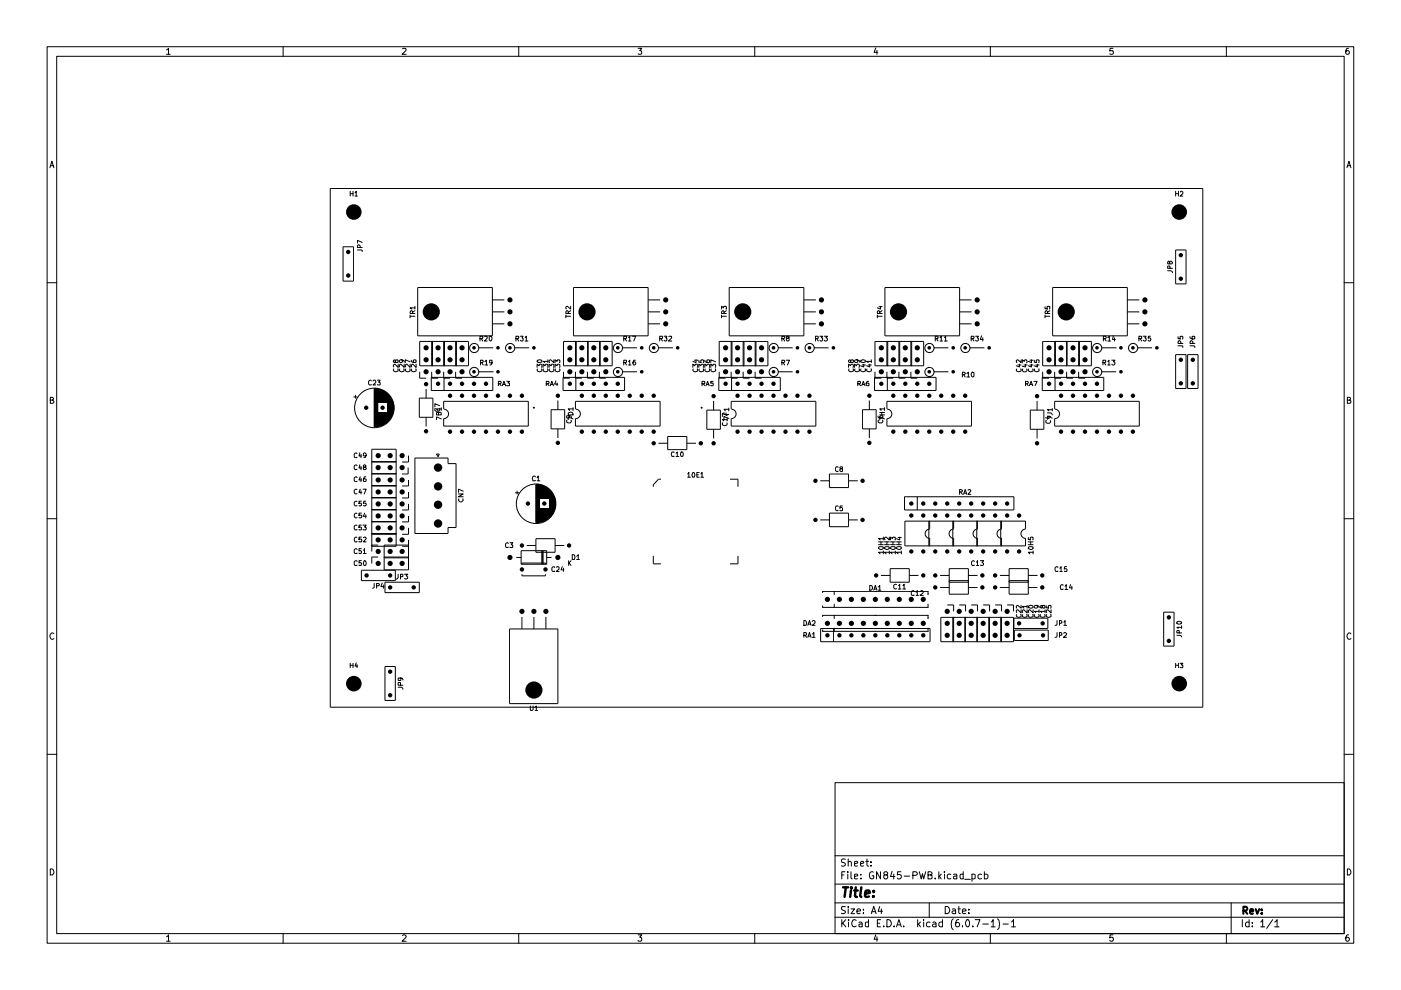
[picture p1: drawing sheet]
<svg xmlns="http://www.w3.org/2000/svg" width="297mm" height="210mm" viewBox="0 0 297 210" stroke-linecap="round" stroke-linejoin="round" font-family="sans-serif">
<g fill="none" stroke="#000" stroke-width=".21">
<path d="M10 9.9h277v190.1h-277zM12 11.9h273v186.1h-273zM35.3 10.6l.4-.4v1.3M35.3 11.5h.8M60 9.9v2M85.3 10.3l.6-.1 .2 .4-.8 .9h.8M110 9.9v2M135.3 10.2h.8l-.5 .6h.4v.6h-.7M160 9.9v2M185.7 10.2l-.4 .9h.8M185.9 10.7v.8M210 9.9v2"/>
<path d="M236 10.2h-.6l-.1 .6h.7a.48 .48 0 0 1 0 .6 .48 .48 0 0 1-.7 0M260 9.9v2M285.9 10.2l-.4 .1-.2 1 .3 .2 .4-.1 .1-.4-.2-.2h-.5l-.1 .2M10.6 35.6l.4-1.4 .4 1.4M10.7 35.1h.6M70 40h185v109.9h-185zM285.6 35.6l.4-1.4 .4 1.4M285.7 35.1h.6M10 59.9h2M72.7 52.3h2.2v7.3h-2.2zM74.3 40.6v1M74.3 41.1h.5"/>
<path d="M74.8 40.6v1M75.3 40.9l.2-.3v1M75.3 41.6h.5M75.8 53h.8l.2 .1v.2M76.4 52.5v-.3l-.3-.3-.2 .1-.1 .5h1M76.8 51.4l-1-.4v.6M247.6 57.4h.6l.4 .4M248 55.6l.2-.2 .4 .2-.2 .4h-.3l-.3-.6-.2 .1v.5h.3l.1-.2M248.1 56.9l-.1-.5-.4 .1v.4h1M249.3 40.6v1M249.3 53h2.2v7.2h-2.2zM249.3 41.1h.6"/>
<path d="M249.9 40.6v1M250.3 40.7l.1-.1h.2l.2 .1v.4l-.6 .5h.6M285 59.9h2M83.5 78.2a.52 .52 0 0 0 .3 .6 .52 .52 0 0 0 .6-.1l-.1-.5M83.8 76.5l.3-.2 .3 .1v.4l-.2 .1-.3-.1-.1-.4-.1-.1-.3 .2 .1 .3 .2 .1 .1-.2M84.4 77.2v.7l-.7-.7-.3 .3 .1 .3M84.8 78.2a.52 .52 0 0 0 .2 .6 .52 .52 0 0 0 .7-.1l-.1-.5M85.1 76.3l.2 .2v.2l-.2 .2-.3-.1-.1-.3 .2-.2 .8 .2v.3M85.7 77.2v.7l-.7-.7-.3 .3 .1 .3M86 78.2a.52 .52 0 0 0 .3 .6 .52 .52 0 0 0 .7-.1l-.1-.5M87 77.2v.7l-.7-.7-.4 .3 .1 .3M87 76.7l-1.1-.4v.6"/>
<path d="M87 67.1h1M87 66.8v.6M87.2 76.4v.2a.82 .82 0 0 0 1 .2v-.4l-.4-.1-.2 .1v.4l.2 .1M87.3 78.2a.52 .52 0 0 0 .3 .6 .52 .52 0 0 0 .6-.1l-.1-.5M87.5 66.5v-.5l-.2-.1-.3 .1v.5h1M88 65.3h-1l.3 .2M88 64.9v.6M88 65.9l-.5 .3M88.2 77.2v.7l-.7-.7-.3 .3 .1 .3M88.6 61h15.8v10.2h-15.8zM89 72.4h10.3v5.2h-10.3zM89 78.8v1.4h1.3"/>
<path d="M91.5 78.8v1.4h1.4M91.5 72.4v5.2M91.7 72.4v5.2M94.1 78.8v1.4h1.3M94.1 72.4v5.2M94.2 72.4v5.2M96.6 78.8v1.4h1.4M96.6 72.4v5.2M96.8 72.4v5.2M101.4 73.7h3.2M101.4 78.8h3.2M101.8 71.8l.6-.1v-.3l-.6-.1v1"/>
<path d="M101.9 76.9h.4l.1-.2v-.3h-.5v1M102 71.8l.4 .5M102.1 76.9l.3 .5M102.8 76.6l.3-.2v1M102.8 71.4l.4-.1 .1 .4-.6 .6h.6M102.8 77.4h.6M103.7 71.5l.2-.2a.52 .52 0 0 1 .4 .5 .52 .52 0 0 1-.3 .5l-.3-.2zM104.3 76.8l-.1 .2h-.3l-.1-.5h.5v.6l-.4 .3M104.4 68.7h2.5M104.4 66.1h2.5M104.4 63.6h2.5M109.1 73.7h3.1"/>
<path d="M109.4 71.8l.6-.1v-.3l-.6-.1v1M109.6 71.8l.4 .5M110.3 71.3h.6l-.2 .3 .2 .1v.4l-.2 .2-.4-.2M111.3 71.5l.3-.2v1M111.3 72.3h.6M113.9 77.9v-.7l.4 .4 .2-.4h.2l.2 .2-.1 .5M114 78.2a.52 .52 0 0 0 .3 .6 .52 .52 0 0 0 .6-.1l-.1-.5M114 76.4l.6-.1 .3 .2a.53 .53 0 0 1-.5 .4 .53 .53 0 0 1-.5-.4zM115.1 77.9v-.7l.5 .4 .1-.4h.3l.2 .2-.1 .5M115.2 78.2a.52 .52 0 0 0 .3 .6 .52 .52 0 0 0 .7-.1l-.1-.5M116.2 76.6h-1.1l.4 .3M116.2 76.3v.6"/>
<path d="M116.4 77.9v-.7l.4 .4 .2-.4h.3l.1 .2-.1 .5M116.5 78.2a.52 .52 0 0 0 .3 .6 .52 .52 0 0 0 .6-.1l-.1-.5M117.4 76.3v.6l-.6-.6-.4 .2 .1 .4M117.7 77.9v-.7l.4 .4 .2-.4h.2l.2 .2-.1 .5M117.7 76.9v-.6l.4 .3v-.2l.2-.1 .4 .1-.1 .5M117.8 78.2a.52 .52 0 0 0 .3 .6 .52 .52 0 0 0 .6-.1l-.1-.5M119.5 72.4h10.3v5.2h-10.3zM119.5 78.8v1.4h1.3M120 67.1h1M120 66.8v.6M120.5 66.5v-.5l-.2-.1-.2 .1-.1 .5h1M121 64.9v.6l-.7-.6-.3 .2 .1 .4"/>
<path d="M121 65.9l-.5 .3M121.6 61h15.8v10.2h-15.8zM122 78.8v1.4h1.4M122 72.4v5.2M122.2 72.4v5.2M124.5 78.8v1.4h1.4M124.5 72.4v5.2M124.7 72.4v5.2M127.1 78.8v1.4h1.3M127.1 72.4v5.2M127.3 72.4v5.2M131.9 73.7h3.1"/>
<path d="M131.9 78.8h3.1M132.2 71.8l.6-.1v-.3l-.6-.1v1M132.2 76.9l.6-.1v-.3l-.6-.1v1M132.5 71.8l.3 .5M132.5 76.9l.3 .5M133.3 71.5l.2-.2v1M133.3 76.6l.2-.2v1M133.3 72.3h.5M133.3 77.4h.5M134.1 71.3h.7l-.4 1M134.7 76.4h-.3l-.2 .4 .1 .5a.32 .32 0 0 0 .4 0 .32 .32 0 0 0 0-.5 .32 .32 0 0 0-.4 0l-.1 .2M137.4 68.7h2.6"/>
<path d="M137.4 66.1h2.6M137.4 63.6h2.6M139.5 73.7h3.2M139.9 71.8l.6-.1v-.3l-.6-.1v1M140.1 71.8l.4 .5M140.8 71.3h.6l-.3 .3 .3 .1v.4l-.2 .2-.4-.2M141.8 71.4l.5-.1 .1 .2-.7 .8h.7M146.9 77.9v-.7l.4 .4 .2-.4h.2l.2 .2-.1 .5M147 78.2a.52 .52 0 0 0 .3 .6 .52 .52 0 0 0 .6-.1l-.1-.5M147.2 76.4h.7M147.6 76.3v.6l-.7-.3M148.2 77.9v-.7l.4 .4 .2-.4h.2l.2 .2-.1 .5"/>
<path d="M148.2 76.4v.4l.5 .1-.1-.5h.6l-.1 .5M148.3 78.2a.52 .52 0 0 0 .2 .6 .52 .52 0 0 0 .7-.1l-.1-.5M149.4 77.9v-.7l.5 .4 .1-.4h.3l.2 .2-.1 .5M149.4 76.4v.2a.82 .82 0 0 0 1.1 .2v-.4l-.5-.1-.1 .1v.4l.1 .1M149.5 78.2a.52 .52 0 0 0 .3 .6 .52 .52 0 0 0 .7-.1l-.1-.5M150.7 77.9v-.7l.4 .4 .2-.4h.3l.1 .2-.1 .5M150.8 78.2a.52 .52 0 0 0 .3 .6 .52 .52 0 0 0 .6-.1l-.1-.5M151.7 76.7l-1-.4v.6M152.5 72.4h10.3v5.2h-10.3zM152.5 78.8v1.4h1.3M153 65.5v-.6l.4 .4v-.3l.2-.1 .4 .1-.1 .5M153 66.8v.6"/>
<path d="M153 67.1h1M153.5 66.5v-.5l-.2-.1-.2 .1-.1 .5h1M154 65.9l-.5 .3M154.6 61h15.8v10.2h-15.8zM155 78.8v1.4h1.4M155 72.4v5.2M155.2 72.4v5.2M157.6 78.8v1.4h1.3M157.6 72.4v5.2M157.7 72.4v5.2M160.1 78.8v1.4h1.4M160.1 72.4v5.2"/>
<path d="M160.3 72.4v5.2M164.9 73.7h3.2M164.9 78.8h3.2M165.8 76.9h.4l.2-.2-.1-.3h-.5v1M165.8 71.8h.4l.2-.2-.1-.3h-.5v1M166 76.9l.4 .5M166 71.8l.4 .5M166.7 76.4h.7l-.4 1M167 71.7l-.3-.2 .1-.2h.4l.1 .3-.5 .1-.1 .2 .3 .4 .3-.2v-.3l-.2-.1M170.4 68.7h2.6M170.4 66.1h2.6M170.4 63.6h2.6"/>
<path d="M172.6 73.7h3.1M172.9 71.8l.6-.1v-.3l-.6-.1v1M173.1 71.8l.4 .5M173.8 71.3h.6l-.2 .3 .2 .1v.4l-.2 .2-.4-.2M174.8 71.3h.6l-.3 .3 .3 .3-.1 .3-.4 .1-.1-.2M179.9 77.9v-.7l.4 .4 .2-.4h.3l.1 .2-.1 .5M180 78.2a.52 .52 0 0 0 .3 .6 .52 .52 0 0 0 .6-.1l-.1-.5M180.3 76.5l.3-.2 .3 .1v.4l-.1 .1-.5-.2v-.3l-.1-.1-.3 .2 .1 .3 .2 .1 .1-.2M181.2 77.9v-.7l.4 .4 .2-.4h.2l.2 .2-.1 .5M181.3 78.2a.52 .52 0 0 0 .3 .6 .52 .52 0 0 0 .6-.1l-.1-.5M181.6 76.3l.3 .2v.2l-.3 .2-.3-.1-.1-.3 .2-.2 .8 .2v.3M182.5 78.2a.52 .52 0 0 0 .3 .6 .52 .52 0 0 0 .7-.1l-.1-.5"/>
<path d="M182.5 76.4l.6-.1 .4 .2a.53 .53 0 0 1-.5 .4 .53 .53 0 0 1-.5-.4zM182.8 77.4h.7M183.1 77.2v.6l-.6-.2M183.8 78.2a.52 .52 0 0 0 .3 .6 .52 .52 0 0 0 .6-.1v-.5M184.1 77.4h.6M184.4 77.2v.6l-.7-.2M184.7 76.6h-1l.4 .3M184.7 76.3v.6M185.5 72.4h10.3v5.2h-10.3zM185.5 78.8v1.4h1.4M186 67.1h1M186 66.8v.6"/>
<path d="M186.4 65h.6M186.5 66.5v-.5l-.1-.1-.3 .1-.1 .5h1M186.7 64.9v.6l-.7-.2M187 65.9l-.5 .3M187.6 61h15.9v10.2h-15.9zM188 78.8v1.4h1.4M188 72.4v5.2M188.2 72.4v5.2M190.6 78.8v1.4h1.3M190.6 72.4v5.2M190.8 72.4v5.2M193.1 78.8v1.4h1.4"/>
<path d="M193.1 72.4v5.2M193.3 72.4v5.2M198 73.7h3.1M198 78.8h3.1M198.3 71.8l.6-.1v-.3l-.6-.1v1M198.5 71.8l.4 .5M199.3 71.5l.3-.2v1M199.3 72.3h.5M200.2 71.5l.3-.2v1M200.2 72.3h.6M203.5 68.7h2.5M203.5 66.1h2.5"/>
<path d="M203.5 63.6h2.5M204 79.4h.6v-.3l-.6-.2v1M204.3 79.4l.3 .5M205 79.2l.3-.3v1M205 79.9h.6M205.6 73.7h3.1M205.9 71.8l.6-.1v-.3l-.6-.1v1M206.2 78.9l.3 .2v.7l-.3 .1a.58 .58 0 0 1 0-1zM206.2 71.8l.3 .5M206.8 71.3h.6l-.2 .3 .2 .1v.4l-.1 .2-.5-.2M208.1 71.2l-.2 .8h.5M208.4 71.6v.7"/>
<path d="M215.6 78.2a.52 .52 0 0 0 .3 .6 .52 .52 0 0 0 .6-.1l-.1-.5M215.8 77.4h.7M216.2 77.2v.6l-.7-.2M216.5 76.3v.6l-.7-.6-.3 .2 .1 .4M216.7 77v-.7l.5 .3 .1-.3h.3l.2 .2-.1 .5M216.8 78.2l-.1 .3 .3 .3h.5l.3-.3-.1-.3M217.1 77.4h.7M217.4 77.2v.6l-.7-.2M218.1 78.2a.52 .52 0 0 0 .3 .6 .52 .52 0 0 0 .6-.1l-.1-.5M218.4 77.4h.6M218.4 76.4h.6M218.7 77.2v.6l-.7-.2"/>
<path d="M218.7 76.3v.6l-.7-.3M219.3 76.4v.4l.5 .1-.1-.5h.6l-.1 .5M219.4 78.2a.52 .52 0 0 0 .3 .6 .52 .52 0 0 0 .6-.1l-.1-.5M219.6 77.4h.7M220 77.2v.6l-.7-.2M221.1 72.4h10.3v5.2h-10.3zM221.1 78.8v1.4h1.3M221.6 65v.4l.5 .1-.1-.5h.6l-.1 .5M221.6 67.1h1M221.6 66.8v.6M222.1 66.5v-.5l-.2-.1-.2 .1-.1 .5h1M222.6 65.9l-.5 .3"/>
<path d="M223.2 61h15.8v10.2h-15.8zM223.6 78.8v1.4h1.4M223.6 72.4v5.2M223.8 72.4v5.2M226.1 78.8v1.4h1.4M226.1 72.4v5.2M226.2 72.4v5.2M228.7 78.8v1.4h1.3M228.7 72.4v5.2M228.9 72.4v5.2M233.5 73.7h3.2M233.5 78.8h3.1"/>
<path d="M233.8 76.9l.6-.1v-.3l-.6-.1v1M233.9 71.8h.5l.1-.2-.1-.3h-.5v1M234.1 76.9l.3 .5M234.2 71.8l.3 .5M234.9 76.6l.2-.2v1M234.9 71.5l.3-.2v1M234.9 72.3h.6M234.9 77.4h.5M235.7 76.4h.7l-.3 .3 .3 .3-.1 .3-.4 .1-.2-.2M236.1 71.2l-.2 .8h.6M236.3 71.6v.7M239 68.7h2.6"/>
<path d="M239 66.1h2.6M239 63.6h2.6M241.1 73.7h3.2M241.5 71.8l.6-.1v-.3l-.6-.1v1M241.7 71.8l.4 .5M242.4 71.3h.6l-.3 .3 .3 .1v.4l-.2 .2-.4-.2M243.9 71.3h-.4l-.1 .4a.35 .35 0 0 1 .6 .2 .35 .35 0 0 1-.4 .4l-.2-.2M249.3 75.2h2.2v7.2h-2.2zM249.8 73.3h.8l.2 .1v.3M249.8 71.4v.4l.5 .1-.1-.5h.6l-.1 .5M250.4 72.8v-.3l-.3-.3-.2 .1-.1 .5h1M251.8 75.2h2.2v7.2h-2.2z"/>
<path d="M252.3 73.3h.9l.1 .1v.3M252.3 71.4v.2a.82 .82 0 0 0 1 .2v-.4l-.4-.1-.2 .1v.4l.2 .1M252.9 72.8v-.3l-.3-.3-.2 .1-.1 .5h1M10.7 84.8h.6v-.5l-.6-.1v1.3h.5l.2-.4-.3-.3M74.9 84.2h.9M75.4 83.7v.8M75.7 98.7l-.3-.1-.3 .2 .1 .7h.5M75.7 96.2l-.3-.2-.3 .3 .1 .6h.5M76.3 98.6l-.2 .6h.6M76.3 96l-.2 .7h.6M76.5 96.4v.6M76.5 98.9v.7"/>
<path d="M77.2 99.1l-.2-.4 .4-.1 .2 .2-.6 .3 .1 .5h.4l.1-.2-.2-.3M77.6 96.5l-.2 .2-.4-.1v-.4l.2-.2 .4 .3v.3l-.2 .4h-.3M78.7 80.8l-.2-.2-.4 .3 .1 .6h.5M78.8 97.9h5.2M78.8 98h5.2M79.1 80.8l.1-.2 .5 .2v.3l-.6 .5h.6M79.3 82.4v8.1M79.4 82.4v8.1M79.5 82.4v8.1M79.6 82.4v8.1M79.7 82.4v8.1M79.8 82.4v8.1"/>
<path d="M79.9 82.4v8.1M80 80.6h.6l-.3 .4 .3 .1v.4h-.6M80 82.4v8.1M80.1 82.4v8M80.2 82.5v2.9M80.2 87.5v2.9M80.3 82.5v2.9M80.3 87.5v2.9M80.4 82.5v2.9M80.4 87.5v2.9M80.5 82.5v2.9M80.5 87.5v2.8"/>
<path d="M80.6 82.5v2.9M80.6 87.5v2.8M80.7 82.5v2.9M80.7 87.5v2.8M80.8 82.5v2.9M80.8 87.5v2.8M80.9 82.6v2.8M80.9 87.5v2.8M81 82.7v2.7M81 87.5v2.7M81.1 82.7v2.7M81.1 87.5v2.7"/>
<path d="M81.2 82.8v2.6M81.2 87.5v2.6M81.3 82.8v2.6M81.3 87.5v2.6M81.4 82.9v2.5M81.4 87.5v2.5M81.5 83v2.4M81.5 87.5v2.4M81.6 83.1v2.3M81.6 87.5v2.3M81.7 83.1v2.3M81.7 87.5v2.3"/>
<path d="M81.8 83.1v2.3M81.8 87.5v2.2M81.9 83.2v2.2M81.9 87.5v2.2M82 83.2v2.2M82 87.5v2.2M82 83.3v2.1M82 87.5v2.1M82.1 83.4v2M82.1 87.5v2M82.2 83.5v5.9M82.3 83.6v5.7"/>
<path d="M82.4 83.7v5.5M82.5 83.7v5.5M82.5 83.8v5.3M82.6 83.9v5.1M82.7 84.1v4.7M82.8 84.2v4.5M82.9 84.2v4.4M83 84.4v4.1M83.1 84.7v3.5M83.1 84.8v3.3M83.2 85v2.9M83.3 85.2v2.4"/>
<path d="M83.4 85.5v1.9M83.5 85.9v1.1M86.5 99.1v1.4h-1.2M86.6 96.6v1.4h-1.3M88 97.1h7v1.2h1.7v13.5h-1.7v1.3h-7zM88.9 84.4h2.9v4.1h-2.9zM90.3 82.5v1.9M90.3 88.5v1.9M91.4 80h13.1v2.8h-13.1zM92.3 86.6l-.1 .4 .3 .2h.5l.2-.3-.1-.3M92.5 96.3h.6l-.2 .6zM93 87.6l.2-.2 .4 .2v.4h-1.1l.1-.5h.4v.5"/>
<path d="M93.2 86l-1-.4v.7M93.6 88.8l-1.1-.4v.6M93.6 86.7h-1.1l.3 .3M93.6 86.4v.6M94.1 86.7v-1.6h17.9v5.2h-17.9v-1.6M94.1 86.8a1 1 0 0 1 1 1 1 1 0 0 1-1 1M94.1 80v2.8M105.7 81.4h.4l.2-.2-.1-.3h-.5v.9M105.9 81.4l.4 .4M106.5 81.8l.3-.9 .4 .9M106.6 81.5h.5M107.4 80.9h.6l-.3 .3 .3 .1v.4h-.6"/>
<path d="M115.8 81.4h.4l.2-.2-.1-.3h-.5v.9M116.1 81.4l.3 .4M116.7 81.8l.3-.9 .3 .9M116.8 81.5h.5M116.8 86.9h2.9v4h-2.9zM117.9 80.8l-.3 .6h.7M118.1 81.2v.6M118.3 84.9v2M118.3 90.9v2M119.4 80h13v2.8h-13zM120.2 89.1l-.1 .4 .3 .2h.5l.3-.4-.1-.2M120.5 87.6a.55 .55 0 0 1 .6-.2 .55 .55 0 0 1 .4 .6h-1z"/>
<path d="M120.6 88.1l.1 .1v.4h-.5v-.5h.7l.3 .5M121.5 88.8l-1-.4v.6M121.5 86.7h-1l.2 .3M121.5 86.4v.6M122 86.7v-1.6h18v5.2h-18v-1.6M122 86.8a1 1 0 0 1 1 1 1 1 0 0 1-1 1M122.1 80v2.8M139.6 94h2M141.6 92.5h4v2.8h-4zM142.9 95.9l-.4-.1-.2 .5 .2 .5 .4-.1M143.3 96.1l.3-.3v1M143.3 96.8h.6"/>
<path d="M144.4 95.9v-.1a.47 .47 0 0 1 .5 .5 .47 .47 0 0 1-.5 .5l-.1-.4zM145.6 94h2M148.8 81.4l.6-.1v-.4h-.6v.9M149.1 81.4l.3 .4M149.7 81.8l.3-.9 .4 .9M149.9 81.5h.4M149.9 87h2.8v4h-2.8zM151.2 80.9h-.5v.4h.5v.4h-.5M151.3 85v2M151.3 91v2M152.4 80h13v2.8h-13zM153.2 89.7v.4a.52 .52 0 0 0 .6 .2 .52 .52 0 0 0 .3-.6"/>
<path d="M153.5 87.5v.4h1M153.9 87.5v.4M154.2 89h-1l.2 .2M154.2 88.1l-1-.5v.7M154.2 88.6v.6M154.5 88.7l-1-.4v.7M154.5 86.8h-1l.3 .3M154.5 86.5v.6M155 86.7v-1.6h18v5.2h-18v-1.6M155.1 86.8a1 1 0 0 1 1 1 1 1 0 0 1-1 1M155.1 80v2.8M177.7 99.1l-.4-.1-.2 .2v.5l.4 .3 .2-.1"/>
<path d="M178.3 99.4l-.2-.3 .1-.1h.4v.3l-.5 .3 .2 .4 .3-.1v-.4l-.1-.1M181.9 81.4h.4l.2-.2-.1-.3h-.5v.9M182.1 81.4l.4 .4M182.7 81.8l.3-.9 .4 .9M182.8 81.5h.5M182.9 86.9h2.9v4h-2.9zM184.1 80.9h-.2a.62 .62 0 0 0-.1 .9l.4-.1v-.4l-.3-.1-.3 .2M184.3 84.9v2M184.3 90.9v2M185.4 80h13.1v2.8h-13.1zM186.2 88.2v.3l.2 .1h.7v-.5h-.4l-.2 .2 .3 .3M186.3 89.1l-.1 .4 .2 .2h.5l.3-.4-.1-.2"/>
<path d="M186.5 88h1M186.5 87.5h1M186.9 87.5v.5M187.5 88.8l-1-.4v.7M187.5 86.7h-1l.3 .3M187.5 86.4v.6M188 86.7v-1.6h18v5.2h-18v-1.6M188.1 86.8a1 1 0 0 1 1 1 1 1 0 0 1-1 1M188.1 80v2.8M217.4 81.4h.4l.2-.2-.1-.3h-.5v.9M217.7 81.4l.3 .4M218.3 81.8l.3-.9 .3 .9"/>
<path d="M218.4 81.5h.5M218.4 87h2.9v4h-2.9zM219.2 80.9h.7l-.4 .9M219.9 85v2M219.9 91v2M221 80h13v2.8h-13zM221.8 89.2l-.1 .4 .3 .1h.5l.3-.3-.1-.2M222.1 87.5h.7l.3 .5M222.1 88.3h.7M222.4 88.1v.6l-.7-.1M223.1 88.6l-1-.4v.7M223.1 86.9h-1l.2 .2"/>
<path d="M223.1 86.6v.5M223.6 86.7v-1.6h18v5.2h-18v-1.6M223.6 86.8a1 1 0 0 1 1 1 1 1 0 0 1-1 1M223.7 80v2.8M285.7 84.8h.6v-.5l-.6-.1v1.3h.5l.2-.4-.3-.3M10 110h2M75.7 119l-.3-.1-.3 .2 .1 .7h.5M75.7 116.5l-.3-.2-.3 .3 .1 .7h.5M75.7 114a.52 .52 0 0 0-.6 .3 .52 .52 0 0 0 .2 .6l.4-.1M75.7 106.3h-.3l-.3 .2v.5l.3 .3 .3-.1M75.7 103.8l-.3-.1-.3 .3v.5l.3 .2 .3-.1M75.7 111.4l-.3-.1-.3 .3v.5l.2 .3 .4-.1"/>
<path d="M75.7 108.9a.45 .45 0 0 0-.6 .4 .45 .45 0 0 0 .6 .4M75.7 101.3l-.3-.2-.3 .2 .1 .7h.5M76.4 103.7l-.3 .7h.6M76.4 101.1l-.3 .7h.6M76.5 101.4v.7M76.5 104.1v.6M76.6 118.9h-.5v.5h.5l-.1 .5-.4-.1M76.6 116.3h-.5v.5h.5l-.1 .5h-.4M76.6 113.9h-.5v.5l.5-.1v.6l-.5-.1M76.6 106.3h-.5v.5h.5v.4h-.5M76.6 111.3h-.5v.5h.5l-.1 .6-.4-.1M76.6 108.8h-.5v.5l.5-.1 .1 .4-.2 .2-.4-.1"/>
<path d="M77 103.7h.6l-.4 1M77 111.3h.6l-.3 .5h.3v.1v.5l-.6-.1M77 116.7l.3-.4v1M77 114l.5-.1 .1 .2-.6 .8h.6M77 117.3h.6M77.3 118.9a.53 .53 0 0 1 .3 .5 .53 .53 0 0 1-.4 .5l-.2-.6zM77.3 108.8l-.3 .7h.6M77.6 106.3h-.5l-.1 .5 .6-.1v.4l-.2 .2-.4-.1M77.6 101.1a.64 .64 0 0 0-.5 1h.5v-.4l-.2-.2-.4 .2M77.6 109.1v.7M78.8 115.8h5.2v-20.6h-5.2v21.7M78.8 115.6h1.4"/>
<path d="M78.8 110.6h5.2M78.8 113.3h5.2M78.8 113.1h5.2M78.8 110.7h5.2M78.8 108.1h5.2M78.8 108h5.2M78.8 100.5h5.2M78.8 100.4h5.2M78.8 103h5.2M78.8 105.6h5.2M78.8 105.5h5.2M80.2 118.1h-1.4v1.4"/>
<path d="M81.4 118.1h5.2M81.4 118.3h5.2M85.3 115.8h1.3M86.6 114.5v6.3h-5.2v-5.2h5.2M86.6 101.8v1.2h-1.3M86.6 104.3v1.3h-1.3M86.6 106.8v1.3h-1.3M86.6 109.4v1.3h-1.3M86.6 111.9v1.4h-1.3M97.2 104.7h1l-1 .6h1M97.3 105.7l-.1 .4 .4 .3 .6-.3-.1-.4M98.2 104.1l-1-.4v.7"/>
<path d="M107.8 115.2l-.3-.1-.3 .2 .1 .7h.5M108.1 115.1h.6l-.3 .4 .3 .1v.4h-.6M109.2 104.5h.9M109.5 118.2h1M109.6 104.1v.7M110.5 116.8h5.4v2.8h-5.4zM110.7 119.6v-.2h5v.2M111.7 115.7h1.9M113.5 101.1l-.2-.2a.61 .61 0 0 0-.3 1h.5M113.6 102.7v8.1M113.6 114.2h4.1v2.9h-4.1zM113.7 102.7v8.1"/>
<path d="M113.8 102.7v8.1M113.9 101.3l.2-.4v1M113.9 102.7v8.1M113.9 101.9h.6M114 102.7v8.1M114.1 102.7v8.1M114.2 102.7v8.1M114.3 102.7v8.1M114.4 102.7v8M114.5 102.8v2.9M114.5 107.8v2.9M114.6 102.8v2.9"/>
<path d="M114.6 107.8v2.9M114.7 102.8v2.9M114.7 107.8v2.9M114.8 102.9v2.8M114.8 107.8v2.9M114.9 102.9v2.8M114.9 107.8v2.9M114.9 116.8v2.8M115 102.9v2.8M115 107.8v2.9M115 116.8v2.8M115.1 102.9v2.8"/>
<path d="M115.1 107.8v2.8M115.1 103v2.7M115.1 116.8v2.8M115.2 103v2.7M115.2 107.8v2.8M115.3 103v2.7M115.3 107.8v2.7M115.4 103v2.7M115.4 107.8v2.7M115.5 103.1v2.6M115.5 107.8v2.6M115.6 103.1v2.6"/>
<path d="M115.6 107.8v2.6M115.7 103.2v2.5M115.7 107.8v2.5M115.8 103.3v2.4M115.8 107.8v2.4M115.9 103.4v2.3M115.9 107.8v2.4M115.9 118.2h1M116 103.4v2.3M116 107.8v2.4M116.1 103.5v2.2M116.1 107.8v2.3"/>
<path d="M116.2 103.5v2.2M116.2 107.8v2.2M116.3 103.6v2.1M116.3 107.8v2.1M116.4 103.7v2M116.4 107.8v2M116.5 103.8v5.9M116.6 103.9v5.7M116.7 104v5.6M116.8 104.1v5.4M116.8 104.1v5.3M116.9 104.2v5.1"/>
<path d="M117 104.4v4.7M117.1 104.5v4.6M117.2 104.6v4.4M117.3 104.7v4.1M117.3 105v3.5M117.4 105.2v3.2M117.5 105.3v2.9M117.6 105.5v2.4M117.7 105.8v1.9M117.7 115.7h1.9M117.8 106.3v1M120.6 118.9v1"/>
<path d="M120.6 119.4l.5 .5M121.1 118.9l-.5 .6M121.3 117.6a.59 .59 0 0 1 .6 .4 .59 .59 0 0 1-.1 .6h-.5zM122.3 117.9l.3-.3v1M122.3 118.6h.6M138.5 117.9v1.6h1.6M140.1 101.6h-.5l-1.1 1.2v.4M145.8 100.5l.2-.3v1M145.8 101.2h.6M147 100.2a.53 .53 0 0 1 .3 .5 .53 .53 0 0 1-.4 .5l-.2-.6zM147.7 100.7h.4M148.3 100.2h-.6v1h.6"/>
<path d="M148.6 100.5l.2-.3v1M148.6 101.2h.6M154.8 101.6h1.7v1.6M156.5 117.9v1.6h-1.7M173.9 110.2h2M173.9 101.9h2M175.9 100.5h4v2.9h-4zM175.9 108.8h4v2.9h-4zM177.7 107.4l-.4-.1-.2 .2v.5l.4 .3 .2-.1M178.6 107.3h-.5v.5l.4-.2 .1 .2v.4h-.5M179.9 110.2h2M179.9 101.9h2"/>
<path d="M186.3 115.5h1M186.3 114.9h1M186.4 116l.7-.1 .2 .1v.3l-.6 .2-.4-.3zM186.8 114.9v.6M187.3 117.1h-1l.3 .3M187.3 114.2h-1l.3 .3M187.3 113.9v.6M187.3 116.8v.6M187.5 115.5h1.1M187.5 114.9h1.1M187.6 116l.8-.1 .2 .1v.3l-.6 .2-.5-.3zM188 114.9v.6"/>
<path d="M188.6 117.1h-1.1l.4 .3M188.6 113.9v.6l-.7-.6-.4 .1 .1 .5M188.6 116.8v.6M188.8 114.5v-.6l.4 .3v-.2l.2-.1 .4 .1-.1 .5M188.8 115.5h1M188.8 114.9h1M188.9 116l.8-.1 .1 .1v.3l-.6 .2-.4-.3zM189.3 114.9v.6M189.8 117.1h-1l.3 .3M189.8 116.8v.6M190.1 115.5h1M190.1 114.9h1"/>
<path d="M190.2 116l.7-.1 .2 .1v.3l-.6 .2-.4-.3zM190.4 114h.7M190.6 114.9v.6M190.8 113.9v.6l-.7-.3M191.1 117.1h-1l.3 .3M191.1 116.8v.6M191.8 105.3h23.2v2.8h-23.2zM194.5 105.3v2.8M196.9 110.5v5.2M197.1 110.5v1.6M197.1 114.1v1.6M197.1 112.2a1 1 0 0 0-1 1 1 1 0 0 0 1 1"/>
<path d="M202 110.5v5.2M202.2 110.5v1.6M202.2 114.1v1.6M202.2 112.2a1 1 0 0 0-1 1 1 1 0 0 0 1 1M203.5 104.3h.4l.1-.3-.5-.2v1M203.7 104.3l.3 .5M204.3 104.8l.3-1 .4 1M204.4 104.6h.5M205.2 103.9l.5-.1 .1 .2-.6 .8h.6M206.6 119l-.3-.1-.3 .2 .1 .7h.5M207 119.2l.3-.3v1M207 119.9h.5"/>
<path d="M207.1 110.5v5.2M207.3 110.5v1.6M207.3 114.1v1.6M207.3 112.2a1 1 0 0 0-1 1 1 1 0 0 0 1 1M207.9 118.9h.6l-.3 .4 .3 .2v.2l-.1 .2-.5-.1M212.2 110.5v5.2M212.3 110.5v1.6M212.3 114.1v1.6M212.4 112.2a1 1 0 0 0-1 1 1 1 0 0 0 1 1M217.4 112.1v-1.6h-25.5v5.2h25.5v-1.6M217.5 112.2a1 1 0 0 0-1 1 1 1 0 0 0 1 1M218 114v.4l.5 .1-.1-.5h.6l-.1 .5"/>
<path d="M218 115.5h1M218 114.9h1M218.1 116l.8-.1 .1 .1v.3l-.6 .2-.4-.3zM218.5 114.9v.6M219 117.1h-1l.4 .3M219 116.8v.6M285 110h2M11.4 134.4a.57 .57 0 0 0-.8 0 .57 .57 0 0 0 .1 .8l.3 .4 .4-.2M76.6 120.9h7.2v2.2h-7.2zM79.3 123.7v.8l-.3 .2M79.8 124.2h.5l.1-.3-.1-.2h-.5v1M81 123.6l-.2 .8h.6"/>
<path d="M81.3 124v.7M81.6 123.4h7.3v2.2h-7.3zM84.4 121.8v.6l-.4 .4M84.9 122.3h.4l.1-.5h-.5v1M85.8 121.8h.6l-.3 .3 .3 .2v.4h-.6M108 133.3h10.3v15.9h-10.3zM110.7 121.8v.3h5v-.3M110.7 130.8v2.5M113.2 130.8v2.5M115.7 130.8v2.5M117.6 120.3l-.3-.2-.3 .3 .1 .7h.5M118 120.3l.1-.2h.3l.1 .2v.3l-.6 .6h.6"/>
<path d="M119.2 120.1l-.2 .7h.5M119.5 120.5v.7M170.4 131.6a.59 .59 0 0 1 .6 .3 .59 .59 0 0 1-.1 .7h-.5zM170.4 134.7l.5-.1 .1-.2-.1-.3h-.5v1M170.7 134.7l.3 .4M171.3 132.6l.3-1 .4 1M171.3 135.1l.3-1 .4 1M171.4 132.3h.5M171.4 134.9h.5M172.2 131.7l.2-.1 .4 .1v.4l-.6 .5h.6M172.2 134.5l.4-.4v1M172.2 135.1h.6"/>
<path d="M174 133.3h23.2v2.8h-23.2zM174.4 125.6v-.2h22.4v.7M174.4 130.7v-.2h22.4v.6M176.7 133.3v2.8M176.9 125.4v.7M176.9 128.1v.7M176.9 130.5v.6M176.9 133.2v.7M184.4 124.1a.52 .52 0 0 1 .6 .5 .52 .52 0 0 1-.6 .5zM185.3 125.1l.3-1 .3 1M185.3 124.9h.5M186.2 124.5l.3-.4v1"/>
<path d="M186.2 125.1h.6M186.8 122h1.9M188.7 120.6h4.1v2.8h-4.1zM190.1 124l-.3-.1-.3 .2v.5l.3 .3 .3-.1M190.5 124.1l.3-.2v1M190.5 124.9h.5M191.4 124.1l.3-.2v1M191.4 124.9h.6M192.8 122h1.9M193.8 125.4l-.3-.2-.3 .3 .1 .7h.5M194.2 125.6l.3-.4v1M194.2 126.2h.5"/>
<path d="M195.2 125.4l.3-.2 .2 .4-.6 .6h.6M196.8 128.1v.7h-22.4v-.4M196.8 133.2v.7h-22.4v-.4M199.3 122h2M199.3 124.5h2M199.5 130.9h15.4v5.2h-15.4zM200.8 128.3h1.4v1.3M201.3 123.4h4M201.3 123.1h4M201.3 120.6h4v5.4h-4zM202 130.9v5.2M202.2 130.9v5.2"/>
<path d="M203.4 128.3h1.3v1.3M204.6 130.9v5.2M204.7 130.9v5.2M205.3 122h2M205.3 124.5h2M205.9 128.3h1.4v1.3M207.1 130.9v5.2M207.3 130.9v5.2M208.4 128.3h1.4v1.3M209.6 130.9v5.2M209.8 130.9v5.2M211 128.3h1.3v1.3"/>
<path d="M212 122h2M212 124.5h2M212.2 130.9v5.2M212.3 130.9v5.2M213.5 128.3h1.4v1.3M214 123.4h4M214 123.1h4M214 120.6h4v5.4h-4zM215 131.1h7.2v2.2h-7.2zM215.1 133.6h7.1v2.2h-7.1zM215.6 130.3a.52 .52 0 0 0 .3 .6 .52 .52 0 0 0 .6-.2l-.1-.4M216.5 129.3v.7l-.7-.7-.3 .2 .1 .4"/>
<path d="M216.5 128.4v.5l-.7-.5-.3 .1 .1 .4M216.8 130.3a.52 .52 0 0 0 .3 .6 .52 .52 0 0 0 .7-.2l-.1-.4M217.8 129.3v.7l-.7-.7-.4 .2 .1 .4M217.8 128.6h-1.1l.4 .3M217.8 128.4v.5M218 122h2M218 124.5h2M218.1 130.3a.52 .52 0 0 0 .3 .6 .52 .52 0 0 0 .6-.2l-.1-.4M218.1 128.4h.6l.3 .1a.53 .53 0 0 1-.4 .5 .53 .53 0 0 1-.6-.4zM219 129.3v.7l-.6-.7-.4 .2 .1 .4M219.4 130.3a.52 .52 0 0 0 .3 .6 .52 .52 0 0 0 .6-.2l-.1-.4M219.7 128.4l.3 .1v.3l-.3 .1h-.3l-.1-.4 .2-.1 .8 .1v.4"/>
<path d="M220.3 129.6h-1l.3 .3M220.3 129.3v.6M220.6 130.3a.52 .52 0 0 0 .3 .6 .52 .52 0 0 0 .7-.2l-.1-.4M221 128.5l.2-.1h.4v.5h-.2l-.4-.1v-.4h-.2l-.2 .1v.4h.2l.2-.1M221.6 129.6h-1l.3 .3M221.6 129.3v.6M221.8 128.4v.5h.5l-.1-.5h.6v.5M221.9 130.3a.52 .52 0 0 0 .3 .6 .52 .52 0 0 0 .6-.2v-.4M222.8 129.3v.7l-.6-.7-.4 .2 .1 .4M224.1 131.6v.7l-.2 .3h-.2M224.1 134.1v.8l-.2 .2h-.2M224.3 120.3l-.3-.2-.3 .3 .1 .7h.5"/>
<path d="M224.6 132.2l.5-.1v-.4l-.1-.1h-.4v1M224.6 134.7l.5-.1v-.3l-.1-.2h-.4v1M224.7 120.5l.3-.4v1.1M224.7 121.2h.5M225.4 124.1l-.2-.1a.61 .61 0 0 0-.2 1l.4-.1M225.6 131.9l.2-.3v1M225.6 134.3l.3-.2 .2 .4-.6 .6h.6M225.6 132.6h.5M225.8 124.3l.3-.3v1M225.8 125h.6M226.1 120.1h-.4l-.1 .5h.5v.6l-.5-.1M227 124l-.3 .6h.6"/>
<path d="M227.2 124.3v.7M246.7 129.8h2.2v7.2h-2.2zM249.5 134.7h.7l.3 .3M249.5 131.9a.63 .63 0 0 1 1 .2 .54 .54 0 0 1-.5 .3 .54 .54 0 0 1-.5-.5zM250 134.2v-.4l-.4-.1-.1 .5h1M250.5 133h-1l.3 .3M250.5 132.7v.6M286.4 134.4a.57 .57 0 0 0-.8 0 .57 .57 0 0 0 .1 .8l.3 .4 .4-.2M10 159.9h2M74.3 140.6v1M74.3 141.1h.5M74.8 140.6v1"/>
<path d="M75.5 140.5l-.2 .7h.6M75.7 140.9v.7M81.6 141.3h2.2v7.2h-2.2zM84.4 145.7h.7l.3 .4M84.8 143.8h.2v.4l-.5 .1v-.5h.7l.2 .4M84.9 145.3v-.5l-.4-.1-.1 .6h1M112.4 149.7l.1 .9h.4l.1-.1v-.8M113.5 149.9l.2-.2v.9M113.5 150.6h.5M249.3 141.1h.6M249.3 140.6v1M249.9 140.6v1"/>
<path d="M250.2 140.6h.6l-.4 .4 .4 .1v.4h-.6M285 159.9h2M177 165.9h108v32.1h-108zM10.7 184.2a.71 .71 0 0 1 .7 .5 .71 .71 0 0 1-.2 .8h-.5zM35.3 198.6l.4-.4v1.4M35.3 199.6h.8M60 198v2M85.3 198.4l.2-.2h.4l.2 .4-.8 1h.8M110 198v2M135.3 198.2h.8l-.5 .5 .5 .3-.1 .5-.5 .1-.2-.2M160 198v2M177 194.5h108"/>
<path d="M177 191.4h108M177 187.5h108M177 181.4h108M178.5 195v1.5M178.5 185.5h.4M178.6 195.7l.7 .8M179.2 184.8h-.7v1.6M179.2 192.3h-.7a.61 .61 0 0 0 .1 .6 .61 .61 0 0 0 .6 .2v.4a.6 .6 0 0 1-.8 .1M179.2 182.2h-.7a.53 .53 0 0 0 0 .6 .53 .53 0 0 0 .6 .2l.1 .2-.1 .4h-.7M179.3 195l-.8 .9M179.7 184.8v.2M179.7 185.3v1.1"/>
<path d="M179.8 192.2v.2M179.8 182.8l.1-.1a.36 .36 0 0 1 .6 .2v.7M179.8 182.1v1.5M179.8 192.7v1M179.9 195v.2M179.9 195.5v1M180.4 192.7h.8l-.8 1h.8M180.4 184.8v1.3l.3 .3M181.2 185.8l.7-.1-.2-.4-.5 .1v.9h.6M181.2 183.1l.7-.1-.2-.4-.5 .1v.9h.6M181.5 195.2l-.3-.2a.78 .78 0 0 0-.6 .7 .78 .78 0 0 0 .6 .8l.3-.2M181.7 193.2l.8-.1-.1-.3-.5-.1-.2 .3v.5l.2 .2 .5-.1"/>
<path d="M182.1 195.6h.6l.1 .9M182.5 183.1l.6-.1-.1-.4-.5 .1v.7l.1 .2h.4M182.5 186.2v.2M182.5 185.4v.1M182.8 195.9l-.7 .1v.4h.7M183 193.5v.2M183 192.8v.2M183.6 182.6h.5M183.8 182.1v1.3l.3 .2M184.1 195.6l-.4-.1-.2 .2v.6l.2 .2 .4-.1M184.1 195v1.5M184.7 183.5v.1"/>
<path d="M184.7 182.7v.2M184.7 193.7l.6-1.5 .5 1.5M184.8 193.3h.8M185.2 184.9a.5 .5 0 0 0-.8 .3 .66 .66 0 0 0 0 .9 .66 .66 0 0 0 .9 .1v-.5h-.4M185.7 198.2l-.4 .9h.8M185.9 198.6v1M186 195.7h.5M186.5 192.2l-.3 1h.9M186.7 195h-.7v1.5h.7M186.7 184.8v1.6l-.9-1.6v1.6M186.9 192.7v1M187.4 196.3v.2"/>
<path d="M187.6 185.5l-.2-.4 .2-.3h.4l.2 .3-.1 .2-.6 .3a.52 .52 0 0 0 .1 .8h.4a.46 .46 0 0 0 .2-.5 .46 .46 0 0 0-.2-.4M188 195a.78 .78 0 0 1 1 .7 .78 .78 0 0 1-1 .8zM189.1 184.7l-.3 1.1h.9M189.5 185.3v1.1M189.6 196.3v.2M190.1 196.5l.5-1.5 .5 1.5M190.2 196.1h.7M191 184.8h-.7l-.1 .7h.8v.7l-.2 .2h-.4l-.2-.2M191.6 196.3v.2M191.7 185.8h1.2M193.5 185.6l.9-.1 .1-.4-.4-.3h-.6v1.6M194.6 195v1.5"/>
<path d="M194.7 195.9l.5 .6M194.9 184.8l.4 1.6 .3-1.1 .2 1.1 .5-1.6M195.2 195.5l-.6 .6M195.8 195v.2M195.8 195.5v1M196.8 185.5h.6l.2-.4-.3-.3h-.5v1.6h.6l.2-.2v-.5l-.3-.2M197 191.4v3.1M197.2 195.6h-.6l-.2 .7a.52 .52 0 0 0 .8 .1M197.8 195.6h.6l.1 .9M198.3 186.2v.2M198.5 195.9h-.5l-.3 .3 .3 .3 .5-.1M199.1 184.8v1.6"/>
<path d="M199.1 185.8l.5 .6M199.6 185.3l-.5 .6M199.8 195.6h-.6l-.1 .7a.52 .52 0 0 0 .7 .1M199.8 195v1.5M200.2 184.8v.2M200.2 185.3v1.1M200.4 192.2a.78 .78 0 0 1 .9 .8 .78 .78 0 0 1-.9 .7zM201.6 185.4a.52 .52 0 0 0-.8 .2l.2 .7h.6M201.9 192.8h.6l.1 .9M202.1 194.8a1.74 1.74 0 0 0 0 2.3M202.2 185.4l.5-.1 .2 .2v.9M202.6 193.1h-.5l-.3 .3 .3 .3 .5-.1"/>
<path d="M202.9 185.7l-.7 .1v.5h.7M203.1 192.7h.5M203.3 192.2v1.3l.3 .2M203.3 195l-.4 .1a1.38 1.38 0 0 0-.2 1.3 .52 .52 0 0 0 .8-.1v-.4l-.4-.3-.4 .1-.1 .2M204 193.2l.8-.1-.1-.3-.4-.1-.3 .3v.5l.3 .2 .4-.1M204 196.3v.2M204.2 185.4l-.4-.1-.3 .3 .1 .7h.6M204.2 184.8v1.6M204.6 186.4h1.1M205.1 195a.89 .89 0 0 1 .3 1.4l-.2 .1a.88 .88 0 0 1-.1-1.5zM205.4 193.5v.2M205.4 192.8v.2"/>
<path d="M206.1 185.4l.4-.1 .3 .2v.7l-.3 .2-.4-.1M206.1 185.3v1.6M206.2 196.3v.2M206.8 195h1l-.6 1.5M208.1 185.4a.52 .52 0 0 0-.8 .2l.2 .7h.6M208.4 195.9h1.1M208.7 185.4a.52 .52 0 0 1 .8 .2l-.2 .7h-.6M208.7 184.8v1.6M210 198v2M210.1 195.5l.5-.5v1.5M210.1 196.5h.9M211.5 194.8a1.74 1.74 0 0 1 0 2.3"/>
<path d="M212.7 195.9h1.1M214.5 195.5l.4-.5v1.5M214.5 196.5h.8M236 198.2h-.6l-.1 .7 .2-.2 .5 .1v.7l-.5 .1-.2-.2M260 198v2M261 191.4v6.6M263.4 195v1.5M264.8 195.6l-.5-.1-.2 .3v.5l.2 .2 .5-.1M264.8 195v1.5M265.5 196.3v.2M265.5 195.6v.1M267.3 195.5l.4-.5v1.5"/>
<path d="M267.3 196.5h.8M269.8 195l-1.2 1.8M270.3 195.5l.5-.5v1.5M270.3 196.5h.9M285.7 184.2a.71 .71 0 0 1 .7 .5 .71 .71 0 0 1-.2 .8h-.5zM285.9 198.2a.58 .58 0 0 0-.6 .6l.1 .7 .4 .1 .3-.3v-.3l-.3-.3h-.2l-.3 .3"/>
<circle cx="100.5" cy="73.8" r=".97"/>
<circle cx="100.5" cy="78.9" r=".97"/>
<circle cx="108.2" cy="73.8" r=".97"/>
<circle cx="131" cy="73.8" r=".97"/>
<circle cx="131" cy="78.9" r=".97"/>
<circle cx="138.6" cy="73.8" r=".97"/>
<circle cx="164" cy="73.8" r=".97"/>
<circle cx="164" cy="78.9" r=".97"/>
<circle cx="171.7" cy="73.8" r=".97"/>
<circle cx="197.1" cy="78.9" r=".97"/>
<circle cx="197.1" cy="73.8" r=".97"/>
<circle cx="204.7" cy="73.8" r=".97"/>
<circle cx="232.6" cy="73.8" r=".97"/>
<circle cx="232.6" cy="78.9" r=".97"/>
<circle cx="240.2" cy="73.8" r=".97"/>
<circle cx="79.4" cy="86.5" r="4.2"/>
<circle cx="113.7" cy="106.8" r="4.2"/>
</g>
<path d="M263.6 193.1h.6a.47 .47 0 0 0 .3-.4 .47 .47 0 0 0-.3-.5h-.6v1.6M263.9 193.1l.6 .7M265 193.3l.7-.1-.1-.5-.5 .1-.1 .8 .2 .2 .4-.1M266.2 192.7l.4 1.1 .4-1.1M267.5 193.6v.2M267.5 192.8v.2" fill="none" stroke="#000" stroke-width=".42"/>
<path d="M178.7 188.1h1.1M179.3 188.1l-.2 2.1M180.4 188.8l-.1 1.4M180.5 188.1v.3M181.1 188.8h.8M181.4 188.1l-.1 1.8 .4 .3M182.6 188.1l-.2 1.8 .2 .3M183.4 189.5l1-.2-.1-.4h-.7l-.2 1 .2 .3 .6-.1M185.2 190v.2M185.3 188.9v.2" fill="none" stroke="#000" stroke-width=".51"/>
<g fill="#000">
<path d="M113.1 86.3l.3 .1-.1 .2-.3-.2zM148.7 86.3l.3 .1-.1 .2-.4-.2z"/>
<circle cx="73.8" cy="53.4" r=".47"/>
<circle cx="73.8" cy="58.4" r=".47"/>
<circle cx="75" cy="45" r="1.65"/>
<circle cx="250" cy="45" r="1.65"/>
<circle cx="250.4" cy="59.1" r=".47"/>
<circle cx="250.4" cy="54.1" r=".47"/>
<circle cx="90.3" cy="78.8" r=".55"/>
<circle cx="90.3" cy="76.3" r=".55"/>
<circle cx="90.3" cy="73.7" r=".55"/>
<circle cx="91.4" cy="66.1" r="1.82"/>
<circle cx="92.9" cy="76.3" r=".55"/>
<circle cx="92.9" cy="73.7" r=".55"/>
<circle cx="92.9" cy="78.8" r=".55"/>
<circle cx="95.4" cy="76.3" r=".55"/>
<circle cx="95.4" cy="73.7" r=".55"/>
<circle cx="95.4" cy="78.8" r=".55"/>
<circle cx="98" cy="73.7" r=".55"/>
<circle cx="98" cy="78.8" r=".55"/>
<circle cx="98" cy="76.3" r=".55"/>
<circle cx="100.5" cy="73.7" r=".38"/>
<circle cx="100.5" cy="78.8" r=".38"/>
<circle cx="105.6" cy="73.7" r=".38"/>
<circle cx="105.6" cy="78.8" r=".38"/>
<circle cx="108.1" cy="73.7" r=".38"/>
<circle cx="108.1" cy="68.7" r=".55"/>
<circle cx="108.1" cy="63.6" r=".55"/>
<circle cx="108.1" cy="66.1" r=".55"/>
<circle cx="113.2" cy="73.7" r=".38"/>
<circle cx="120.8" cy="73.7" r=".55"/>
<circle cx="120.8" cy="76.3" r=".55"/>
<circle cx="120.8" cy="78.8" r=".55"/>
<circle cx="123.4" cy="73.7" r=".55"/>
<circle cx="123.4" cy="76.3" r=".55"/>
<circle cx="123.4" cy="78.8" r=".55"/>
<circle cx="124.5" cy="66.1" r="1.82"/>
<circle cx="125.9" cy="73.7" r=".55"/>
<circle cx="125.9" cy="76.3" r=".55"/>
<circle cx="125.9" cy="78.8" r=".55"/>
<circle cx="128.4" cy="78.8" r=".55"/>
<circle cx="128.4" cy="76.3" r=".55"/>
<circle cx="128.4" cy="73.7" r=".55"/>
<circle cx="131" cy="78.8" r=".38"/>
<circle cx="131" cy="73.7" r=".38"/>
<circle cx="136.1" cy="73.7" r=".38"/>
<circle cx="136.1" cy="78.8" r=".38"/>
<circle cx="138.6" cy="73.7" r=".38"/>
<circle cx="141.1" cy="68.7" r=".55"/>
<circle cx="141.1" cy="63.6" r=".55"/>
<circle cx="141.1" cy="66.1" r=".55"/>
<circle cx="143.7" cy="73.7" r=".38"/>
<circle cx="153.8" cy="78.8" r=".55"/>
<circle cx="153.8" cy="76.3" r=".55"/>
<circle cx="153.8" cy="73.7" r=".55"/>
<circle cx="156.4" cy="78.8" r=".55"/>
<circle cx="156.4" cy="76.3" r=".55"/>
<circle cx="156.4" cy="73.7" r=".55"/>
<circle cx="157.5" cy="66.1" r="1.82"/>
<circle cx="158.9" cy="76.3" r=".55"/>
<circle cx="158.9" cy="78.8" r=".55"/>
<circle cx="158.9" cy="73.7" r=".55"/>
<circle cx="161.5" cy="76.3" r=".55"/>
<circle cx="161.5" cy="73.7" r=".55"/>
<circle cx="161.5" cy="78.8" r=".55"/>
<circle cx="164" cy="78.8" r=".38"/>
<circle cx="164" cy="73.7" r=".38"/>
<circle cx="169.1" cy="73.7" r=".38"/>
<circle cx="169.1" cy="78.8" r=".38"/>
<circle cx="171.6" cy="73.7" r=".38"/>
<circle cx="174.2" cy="68.7" r=".55"/>
<circle cx="174.2" cy="66.1" r=".55"/>
<circle cx="174.2" cy="63.6" r=".55"/>
<circle cx="176.7" cy="73.7" r=".38"/>
<circle cx="186.9" cy="76.3" r=".55"/>
<circle cx="186.9" cy="73.7" r=".55"/>
<circle cx="186.9" cy="78.8" r=".55"/>
<circle cx="189.4" cy="73.7" r=".55"/>
<circle cx="189.4" cy="78.8" r=".55"/>
<circle cx="189.4" cy="76.3" r=".55"/>
<circle cx="190.5" cy="66.1" r="1.82"/>
<circle cx="191.9" cy="73.7" r=".55"/>
<circle cx="191.9" cy="76.3" r=".55"/>
<circle cx="191.9" cy="78.8" r=".55"/>
<circle cx="194.5" cy="78.8" r=".55"/>
<circle cx="194.5" cy="76.3" r=".55"/>
<circle cx="194.5" cy="73.7" r=".55"/>
<circle cx="197" cy="78.8" r=".38"/>
<circle cx="197" cy="73.7" r=".38"/>
<circle cx="202.1" cy="73.7" r=".38"/>
<circle cx="202.1" cy="78.8" r=".38"/>
<circle cx="204.6" cy="73.7" r=".38"/>
<circle cx="207.2" cy="68.7" r=".55"/>
<circle cx="207.2" cy="63.6" r=".55"/>
<circle cx="207.2" cy="66.1" r=".55"/>
<circle cx="209.7" cy="73.7" r=".38"/>
<circle cx="222.4" cy="78.8" r=".55"/>
<circle cx="222.4" cy="73.7" r=".55"/>
<circle cx="222.4" cy="76.3" r=".55"/>
<circle cx="225" cy="78.8" r=".55"/>
<circle cx="225" cy="76.3" r=".55"/>
<circle cx="225" cy="73.7" r=".55"/>
<circle cx="226.1" cy="66.1" r="1.82"/>
<circle cx="227.5" cy="73.7" r=".55"/>
<circle cx="227.5" cy="78.8" r=".55"/>
<circle cx="227.5" cy="76.3" r=".55"/>
<circle cx="230" cy="73.7" r=".55"/>
<circle cx="230" cy="76.3" r=".55"/>
<circle cx="230" cy="78.8" r=".55"/>
<circle cx="232.6" cy="78.8" r=".38"/>
<circle cx="232.6" cy="73.7" r=".38"/>
<circle cx="237.7" cy="73.7" r=".38"/>
<circle cx="237.7" cy="78.8" r=".38"/>
<circle cx="240.2" cy="73.7" r=".38"/>
<circle cx="242.7" cy="68.7" r=".55"/>
<circle cx="242.7" cy="63.6" r=".55"/>
<circle cx="242.7" cy="66.1" r=".55"/>
<circle cx="245.3" cy="73.7" r=".38"/>
<circle cx="250.4" cy="76.3" r=".47"/>
<circle cx="252.9" cy="76.3" r=".47"/>
<circle cx="77.6" cy="86.4" r=".47"/>
<circle cx="80.2" cy="96.6" r=".55"/>
<circle cx="80.2" cy="99.1" r=".55"/>
<circle cx="81.1" cy="86.4" r=".47"/>
<circle cx="82.7" cy="96.6" r=".55"/>
<circle cx="82.7" cy="99.1" r=".55"/>
<circle cx="85.3" cy="96.6" r=".55"/>
<circle cx="85.3" cy="99.1" r=".55"/>
<circle cx="90.3" cy="81.4" r=".47"/>
<circle cx="90.3" cy="91.4" r=".47"/>
<circle cx="92.9" cy="99.1" r=".89"/>
<circle cx="92.9" cy="81.4" r=".47"/>
<circle cx="95.4" cy="91.5" r=".47"/>
<circle cx="95.4" cy="83.9" r=".47"/>
<circle cx="95.4" cy="81.4" r=".47"/>
<circle cx="98" cy="83.9" r=".47"/>
<circle cx="98" cy="91.5" r=".47"/>
<circle cx="98" cy="81.4" r=".47"/>
<circle cx="100.5" cy="91.5" r=".47"/>
<circle cx="100.5" cy="83.9" r=".47"/>
<circle cx="100.5" cy="81.4" r=".47"/>
<circle cx="103" cy="83.9" r=".47"/>
<circle cx="103" cy="91.5" r=".47"/>
<circle cx="103" cy="81.4" r=".47"/>
<circle cx="105.6" cy="83.9" r=".47"/>
<circle cx="105.6" cy="91.5" r=".47"/>
<circle cx="108.1" cy="83.9" r=".47"/>
<circle cx="108.1" cy="91.5" r=".47"/>
<circle cx="110.7" cy="83.9" r=".47"/>
<circle cx="110.7" cy="91.5" r=".47"/>
<circle cx="118.3" cy="83.9" r=".47"/>
<circle cx="118.3" cy="93.9" r=".47"/>
<circle cx="120.8" cy="81.4" r=".47"/>
<circle cx="123.4" cy="91.5" r=".47"/>
<circle cx="123.4" cy="83.9" r=".47"/>
<circle cx="123.4" cy="81.4" r=".47"/>
<circle cx="125.9" cy="91.5" r=".47"/>
<circle cx="125.9" cy="83.9" r=".47"/>
<circle cx="125.9" cy="81.4" r=".47"/>
<circle cx="128.4" cy="83.9" r=".47"/>
<circle cx="128.4" cy="91.5" r=".47"/>
<circle cx="128.4" cy="81.4" r=".47"/>
<circle cx="131" cy="91.5" r=".47"/>
<circle cx="131" cy="83.9" r=".47"/>
<circle cx="131" cy="81.4" r=".47"/>
<circle cx="133.5" cy="83.9" r=".47"/>
<circle cx="133.5" cy="91.5" r=".47"/>
<circle cx="136.1" cy="83.9" r=".47"/>
<circle cx="136.1" cy="91.5" r=".47"/>
<circle cx="138.6" cy="91.5" r=".47"/>
<circle cx="138.6" cy="94" r=".47"/>
<circle cx="138.6" cy="83.9" r=".47"/>
<circle cx="148.6" cy="94" r=".47"/>
<circle cx="151.3" cy="94" r=".47"/>
<circle cx="151.3" cy="84" r=".47"/>
<circle cx="153.8" cy="81.4" r=".47"/>
<circle cx="156.4" cy="83.9" r=".47"/>
<circle cx="156.4" cy="91.5" r=".47"/>
<circle cx="156.4" cy="81.4" r=".47"/>
<circle cx="158.9" cy="83.9" r=".47"/>
<circle cx="158.9" cy="91.5" r=".47"/>
<circle cx="158.9" cy="81.4" r=".47"/>
<circle cx="161.5" cy="91.5" r=".47"/>
<circle cx="161.5" cy="83.9" r=".47"/>
<circle cx="161.5" cy="81.4" r=".47"/>
<circle cx="164" cy="91.5" r=".47"/>
<circle cx="164" cy="83.9" r=".47"/>
<circle cx="164" cy="81.4" r=".47"/>
<circle cx="166.5" cy="91.5" r=".47"/>
<circle cx="166.5" cy="83.9" r=".47"/>
<circle cx="169.1" cy="91.5" r=".47"/>
<circle cx="169.1" cy="83.9" r=".47"/>
<circle cx="171.6" cy="83.9" r=".47"/>
<circle cx="171.6" cy="91.5" r=".47"/>
<circle cx="184.3" cy="93.9" r=".47"/>
<circle cx="184.3" cy="83.9" r=".47"/>
<circle cx="186.9" cy="81.4" r=".47"/>
<circle cx="189.4" cy="91.5" r=".47"/>
<circle cx="189.4" cy="83.9" r=".47"/>
<circle cx="189.4" cy="81.4" r=".47"/>
<circle cx="191.9" cy="83.9" r=".47"/>
<circle cx="191.9" cy="91.5" r=".47"/>
<circle cx="191.9" cy="81.4" r=".47"/>
<circle cx="194.5" cy="91.5" r=".47"/>
<circle cx="194.5" cy="83.9" r=".47"/>
<circle cx="194.5" cy="81.4" r=".47"/>
<circle cx="197" cy="83.9" r=".47"/>
<circle cx="197" cy="91.5" r=".47"/>
<circle cx="197" cy="81.4" r=".47"/>
<circle cx="199.6" cy="91.5" r=".47"/>
<circle cx="199.6" cy="83.9" r=".47"/>
<circle cx="202.1" cy="91.5" r=".47"/>
<circle cx="202.1" cy="83.9" r=".47"/>
<circle cx="204.6" cy="91.5" r=".47"/>
<circle cx="204.6" cy="83.9" r=".47"/>
<circle cx="219.9" cy="94" r=".47"/>
<circle cx="219.9" cy="84" r=".47"/>
<circle cx="222.4" cy="81.4" r=".47"/>
<circle cx="225" cy="91.5" r=".47"/>
<circle cx="225" cy="83.9" r=".47"/>
<circle cx="225" cy="81.4" r=".47"/>
<circle cx="227.5" cy="91.5" r=".47"/>
<circle cx="227.5" cy="83.9" r=".47"/>
<circle cx="227.5" cy="81.4" r=".47"/>
<circle cx="230" cy="91.5" r=".47"/>
<circle cx="230" cy="83.9" r=".47"/>
<circle cx="230" cy="81.4" r=".47"/>
<circle cx="232.6" cy="91.5" r=".47"/>
<circle cx="232.6" cy="83.9" r=".47"/>
<circle cx="232.6" cy="81.4" r=".47"/>
<circle cx="235.1" cy="91.5" r=".47"/>
<circle cx="235.1" cy="83.9" r=".47"/>
<circle cx="237.7" cy="83.9" r=".47"/>
<circle cx="237.7" cy="91.5" r=".47"/>
<circle cx="240.2" cy="83.9" r=".47"/>
<circle cx="240.2" cy="91.5" r=".47"/>
<circle cx="250.4" cy="81.3" r=".47"/>
<circle cx="252.9" cy="81.3" r=".47"/>
<circle cx="80.2" cy="109.4" r=".55"/>
<circle cx="80.2" cy="119.5" r=".55"/>
<circle cx="80.2" cy="116.9" r=".55"/>
<circle cx="80.2" cy="114.5" r=".55"/>
<circle cx="80.2" cy="111.9" r=".55"/>
<circle cx="80.2" cy="104.3" r=".55"/>
<circle cx="80.2" cy="101.8" r=".55"/>
<circle cx="80.2" cy="106.8" r=".55"/>
<circle cx="82.7" cy="109.4" r=".55"/>
<circle cx="82.7" cy="119.5" r=".55"/>
<circle cx="82.7" cy="114.5" r=".55"/>
<circle cx="82.7" cy="116.9" r=".55"/>
<circle cx="82.7" cy="106.8" r=".55"/>
<circle cx="82.7" cy="111.9" r=".55"/>
<circle cx="82.7" cy="101.8" r=".55"/>
<circle cx="82.7" cy="104.3" r=".55"/>
<circle cx="85.3" cy="109.4" r=".55"/>
<circle cx="85.3" cy="119.5" r=".55"/>
<circle cx="85.3" cy="106.8" r=".55"/>
<circle cx="85.3" cy="111.9" r=".55"/>
<circle cx="85.3" cy="116.9" r=".55"/>
<circle cx="85.3" cy="104.3" r=".55"/>
<circle cx="85.3" cy="101.8" r=".55"/>
<circle cx="85.3" cy="114.5" r=".55"/>
<circle cx="92.9" cy="107" r=".89"/>
<circle cx="92.9" cy="103.1" r=".89"/>
<circle cx="92.9" cy="111" r=".89"/>
<circle cx="108.1" cy="118.2" r=".55"/>
<circle cx="110.7" cy="115.7" r=".47"/>
<circle cx="111.9" cy="106.8" r=".47"/>
<circle cx="115.4" cy="106.8" r=".47"/>
<circle cx="118.3" cy="118.2" r=".55"/>
<circle cx="120.6" cy="115.7" r=".47"/>
<circle cx="172.9" cy="110.2" r=".47"/>
<circle cx="172.9" cy="101.9" r=".47"/>
<circle cx="182.9" cy="110.2" r=".47"/>
<circle cx="182.9" cy="101.9" r=".47"/>
<circle cx="193.2" cy="116.9" r=".47"/>
<circle cx="193.2" cy="109.3" r=".47"/>
<circle cx="193.2" cy="106.8" r=".47"/>
<circle cx="195.7" cy="109.3" r=".47"/>
<circle cx="195.7" cy="116.9" r=".47"/>
<circle cx="195.7" cy="106.8" r=".47"/>
<circle cx="198.3" cy="116.9" r=".47"/>
<circle cx="198.3" cy="109.3" r=".47"/>
<circle cx="198.3" cy="106.8" r=".47"/>
<circle cx="200.8" cy="109.3" r=".47"/>
<circle cx="200.8" cy="116.9" r=".47"/>
<circle cx="200.8" cy="106.8" r=".47"/>
<circle cx="203.4" cy="109.3" r=".47"/>
<circle cx="203.4" cy="116.9" r=".47"/>
<circle cx="203.4" cy="106.8" r=".47"/>
<circle cx="205.9" cy="116.9" r=".47"/>
<circle cx="205.9" cy="109.3" r=".47"/>
<circle cx="205.9" cy="106.8" r=".47"/>
<circle cx="208.4" cy="116.9" r=".47"/>
<circle cx="208.4" cy="109.3" r=".47"/>
<circle cx="208.4" cy="106.8" r=".47"/>
<circle cx="211" cy="109.3" r=".47"/>
<circle cx="211" cy="116.9" r=".47"/>
<circle cx="211" cy="106.8" r=".47"/>
<circle cx="213.5" cy="109.3" r=".47"/>
<circle cx="213.5" cy="116.9" r=".47"/>
<circle cx="213.5" cy="106.8" r=".47"/>
<circle cx="216.1" cy="116.9" r=".47"/>
<circle cx="216.1" cy="109.3" r=".47"/>
<circle cx="77.7" cy="122" r=".47"/>
<circle cx="82.7" cy="122" r=".47"/>
<circle cx="82.7" cy="124.5" r=".47"/>
<circle cx="87.7" cy="124.5" r=".47"/>
<circle cx="110.7" cy="120.7" r=".47"/>
<circle cx="110.7" cy="129.6" r=".55"/>
<circle cx="113.2" cy="129.6" r=".55"/>
<circle cx="115.7" cy="120.7" r=".47"/>
<circle cx="115.7" cy="129.6" r=".55"/>
<circle cx="175.4" cy="134.7" r=".47"/>
<circle cx="175.4" cy="127.1" r=".55"/>
<circle cx="175.4" cy="132.2" r=".55"/>
<circle cx="178" cy="134.7" r=".47"/>
<circle cx="178" cy="127.1" r=".55"/>
<circle cx="178" cy="132.2" r=".55"/>
<circle cx="180.5" cy="134.7" r=".47"/>
<circle cx="180.5" cy="127.1" r=".55"/>
<circle cx="180.5" cy="132.2" r=".55"/>
<circle cx="183" cy="134.7" r=".47"/>
<circle cx="183" cy="127.1" r=".55"/>
<circle cx="183" cy="132.2" r=".55"/>
<circle cx="185.6" cy="134.7" r=".47"/>
<circle cx="185.6" cy="127.1" r=".55"/>
<circle cx="185.6" cy="132.2" r=".55"/>
<circle cx="185.8" cy="122" r=".47"/>
<circle cx="188.1" cy="134.7" r=".47"/>
<circle cx="188.1" cy="127.1" r=".55"/>
<circle cx="188.1" cy="132.2" r=".55"/>
<circle cx="190.7" cy="134.7" r=".47"/>
<circle cx="190.7" cy="127.1" r=".55"/>
<circle cx="190.7" cy="132.2" r=".55"/>
<circle cx="193.2" cy="134.7" r=".47"/>
<circle cx="193.2" cy="127.1" r=".55"/>
<circle cx="193.2" cy="132.2" r=".55"/>
<circle cx="195.7" cy="134.7" r=".47"/>
<circle cx="195.7" cy="122" r=".47"/>
<circle cx="195.7" cy="127.1" r=".55"/>
<circle cx="195.7" cy="132.2" r=".55"/>
<circle cx="198.3" cy="124.5" r=".47"/>
<circle cx="198.3" cy="122" r=".47"/>
<circle cx="200.8" cy="129.6" r=".55"/>
<circle cx="200.8" cy="132.2" r=".55"/>
<circle cx="200.8" cy="134.7" r=".55"/>
<circle cx="203.4" cy="129.6" r=".55"/>
<circle cx="203.4" cy="132.2" r=".55"/>
<circle cx="203.4" cy="134.7" r=".55"/>
<circle cx="205.9" cy="134.7" r=".55"/>
<circle cx="205.9" cy="129.6" r=".55"/>
<circle cx="205.9" cy="132.2" r=".55"/>
<circle cx="208.3" cy="122" r=".47"/>
<circle cx="208.3" cy="124.5" r=".47"/>
<circle cx="208.4" cy="132.2" r=".55"/>
<circle cx="208.4" cy="134.7" r=".55"/>
<circle cx="208.4" cy="129.6" r=".55"/>
<circle cx="211" cy="122" r=".47"/>
<circle cx="211" cy="124.5" r=".47"/>
<circle cx="211" cy="134.7" r=".55"/>
<circle cx="211" cy="129.6" r=".55"/>
<circle cx="211" cy="132.2" r=".55"/>
<circle cx="213.5" cy="129.6" r=".55"/>
<circle cx="213.5" cy="132.2" r=".55"/>
<circle cx="213.5" cy="134.7" r=".55"/>
<circle cx="216.1" cy="132.2" r=".47"/>
<circle cx="216.2" cy="134.7" r=".47"/>
<circle cx="221" cy="124.5" r=".47"/>
<circle cx="221" cy="122" r=".47"/>
<circle cx="221.1" cy="132.2" r=".47"/>
<circle cx="221.1" cy="134.7" r=".47"/>
<circle cx="247.8" cy="135.9" r=".47"/>
<circle cx="247.8" cy="130.9" r=".47"/>
<circle cx="75" cy="144.9" r="1.65"/>
<circle cx="82.7" cy="147.4" r=".47"/>
<circle cx="82.7" cy="142.4" r=".47"/>
<circle cx="113.2" cy="146.3" r="1.82"/>
<circle cx="250" cy="144.9" r="1.65"/>
</g>
</svg>
